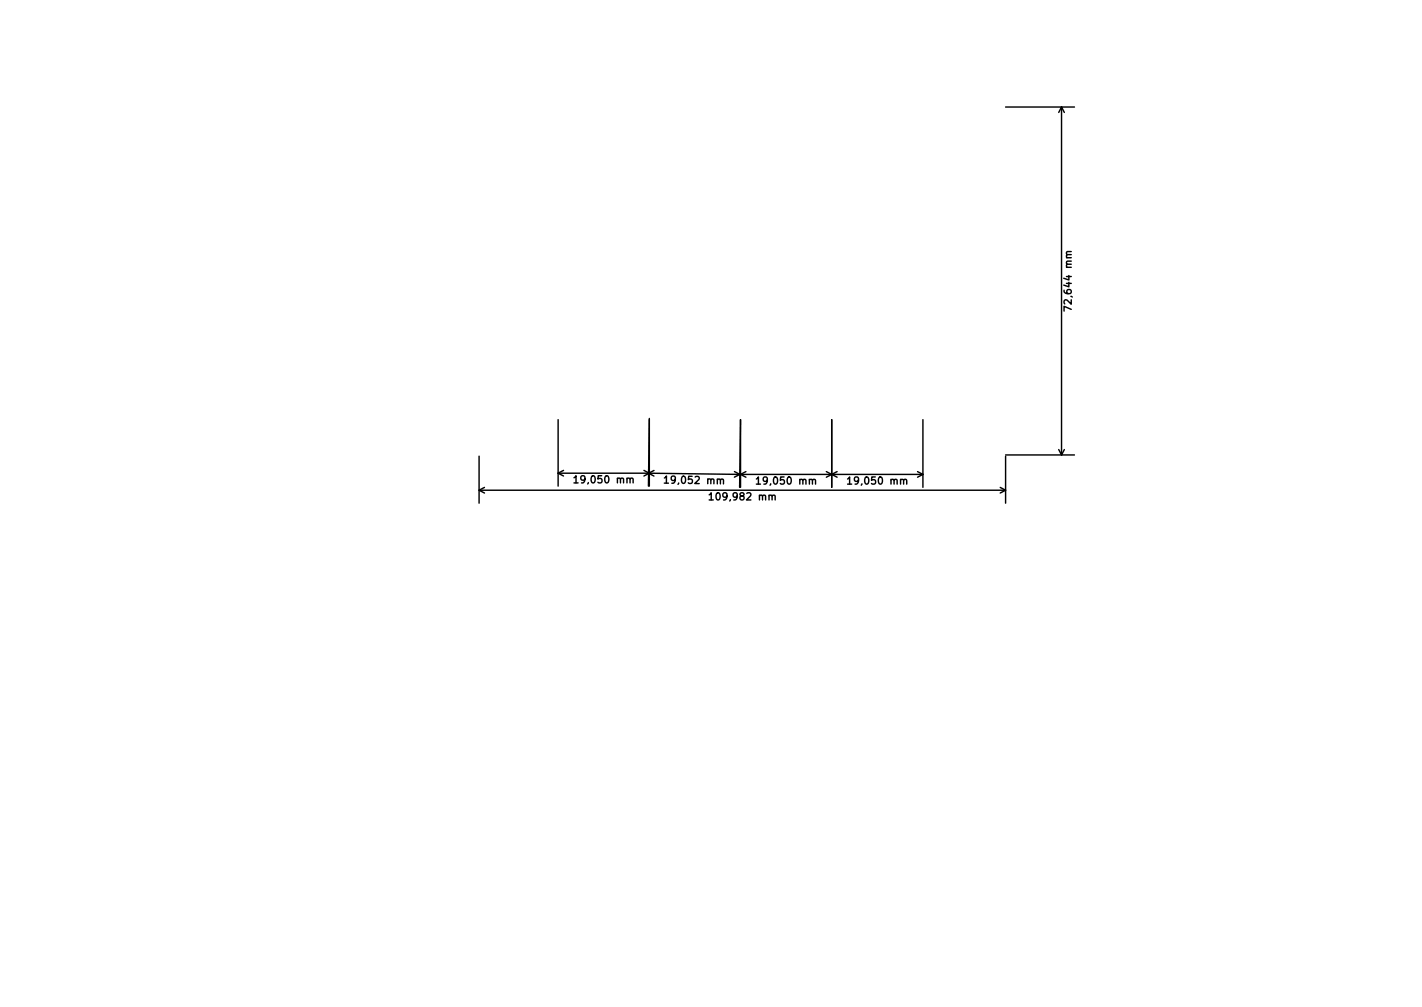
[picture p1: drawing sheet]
<svg xmlns="http://www.w3.org/2000/svg" width="297mm" height="210mm" viewBox="0 0 297 210" stroke-linecap="round" stroke-linejoin="round" font-family="sans-serif">
<defs><g id="words">
<g font-size="2.1">
<text x="223.8" y="64" transform="rotate(-90 223.8 64)">72,644 mm</text>
<text x="120.8" y="100.9">19,050 mm</text>
<text x="139.6" y="101" transform="rotate(1 139.6 101)">19,052 mm</text>
<text x="158.9" y="101.2">19,050 mm</text>
<text x="177.9" y="101.2">19,050 mm</text>
<text x="149.1" y="104.5">109,982 mm</text>
</g>
</g></defs>
<g fill="none" stroke="#000" stroke-width=".3">
<path d="M210.1 22.3h14.3M221.7 22.3v72.7M221.7 22.3l.6 1.2M221.7 22.3l-.5 1.2M223.8 52.5l-1 .1v.4l.2 .2M223.8 64.6l-1.5-.6v1M100.1 95.2v9.9M116.6 98.8h19M116.6 87.6v13.9M116.6 98.8l1.1 .6M117.7 98.2l-1.1 .6M119.9 99.8l.4-.5v1.5"/>
<path d="M134.5 98.2l1.1 .6M135.5 98.8l19 .3M135.5 98.8l1.1 .6M135.6 87.4l-.2 14.1M135.6 87.6v13.9M135.6 98.8l-1.1 .6M136.6 98.2l-1.1 .6M138.8 99.8l.4-.4v1.5M153.4 98.5l1.1 .6M154.5 99.1l-1.1 .5M154.7 99.1h38.1M154.7 99.1l1.1 .5"/>
<path d="M155.8 98.5l-1.1 .6M172.6 98.5l2.3 1.1M173.7 87.6v14.2M174.9 98.5l-2.3 1.1M191.7 98.5l1.1 .6M192.8 87.6v14.2M192.8 99.1l-1.1 .5M210.1 95h14.3M210.1 95.2v9.9M221.2 93.9l.5 1.1M222.3 93.9l-.6 1.1M100.1 102.4h110"/>
<path d="M100.1 102.4l1.1 .5M101.2 101.8l-1.1 .6M119.9 100.8h.9M131.6 100l.2-.2 .4 .1 .1 .9M138.8 100.9h.8M148.1 103.3l.5-.4v1.5M148.1 104.4h.9M150.5 100.2l.2-.2 .4 .1v.9M154.7 101.8v-14.2l-.2 14.2M158 100l.4-.4v1.5M158 101.1h.9M161.3 103.6l.2-.2 .4 .1v.9"/>
<path d="M169.7 100.3l.2-.2 .4 .1 .1 .9M177 100l.5-.4v1.5M177 101.1h.9M188.8 100.3l.2-.2 .3 .1 .1 .9M208.9 101.8l1.2 .6M210.1 102.4l-1.2 .5"/>
</g>
<use href="#words"/>
</svg>
